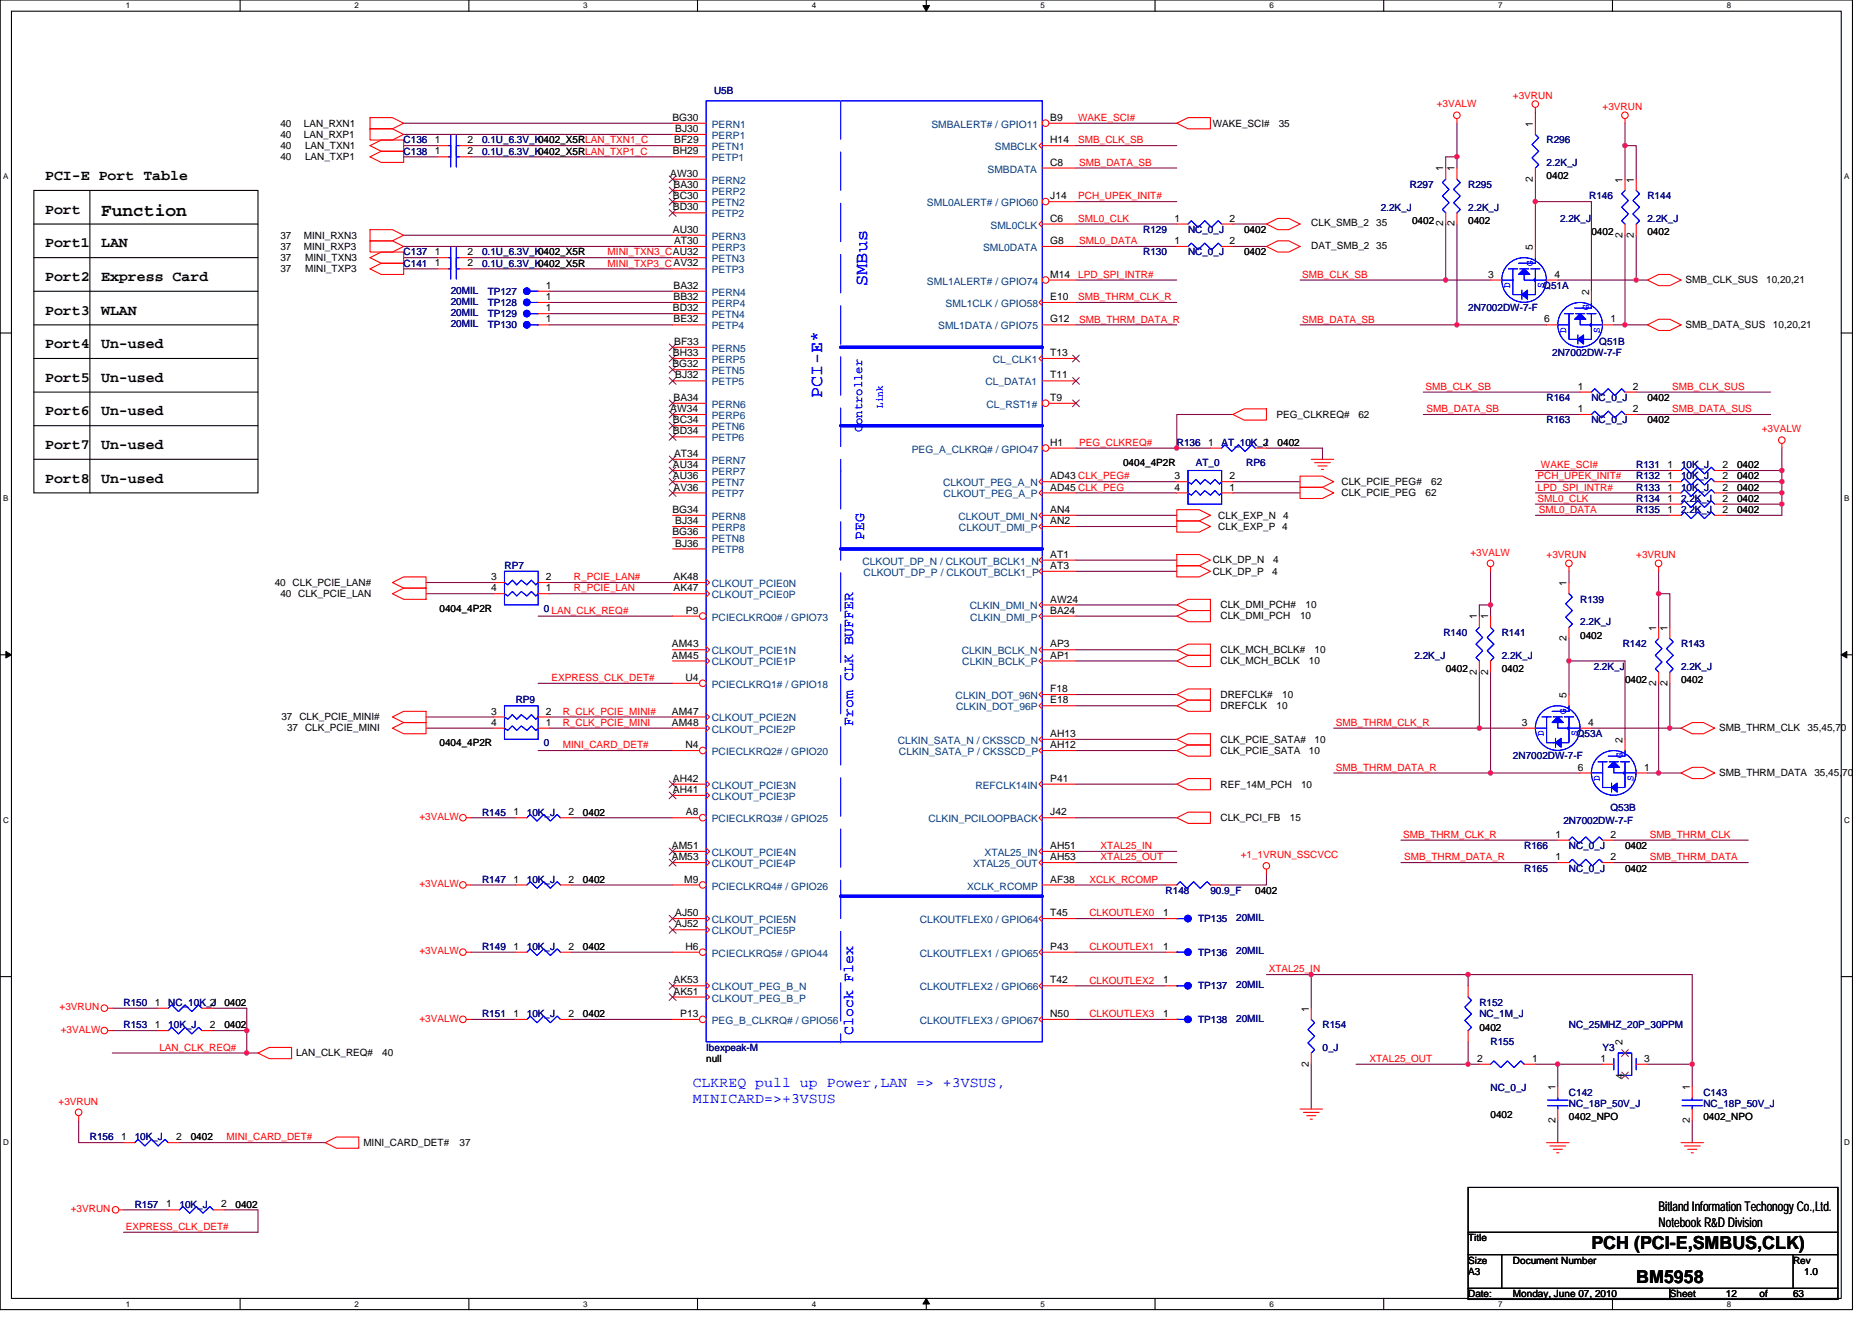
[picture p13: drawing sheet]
<svg xmlns="http://www.w3.org/2000/svg" width="297mm" height="210mm" viewBox="0 0 297 210" stroke-linecap="round" stroke-linejoin="round" font-family="sans-serif">
<defs><g id="words">
<g font-size="2.8">
<text x="16" y="34.4">Function</text>
<text x="252.5" y="198.2">PCH (PCI-E,SMBUS,CLK)</text>
<text x="259.6" y="203.6">BM5958</text>
</g>
<g font-size="2.8" fill="#00f">
<text x="137.6" y="45.3" transform="rotate(-90 137.6 45.3)">SMBus</text>
<text x="130.5" y="63.1" transform="rotate(-90 130.5 63.1)">PCI-E*</text>
</g>
<g font-size="2.3">
<text x="7.2" y="28.6">PCI-E Port Table</text>
<text x="7.2" y="33.9">Port</text>
<text x="7.2" y="39.3">Port1</text>
<text x="16" y="39.3">LAN</text>
<text x="7.2" y="44.6">Port2</text>
<text x="16" y="44.6">Express Card</text>
<text x="7.2" y="49.9">Port3</text>
<text x="16" y="49.9">WLAN</text>
<text x="7.2" y="55.3">Port4</text>
<text x="16" y="55.3">Un-used</text>
<text x="7.2" y="60.6">Port5</text>
<text x="7.2" y="65.9">Port6</text>
<text x="16" y="65.9">Un-used</text>
<text x="16" y="60.6">Un-used</text>
<text x="7.2" y="71.3">Port7</text>
<text x="16" y="71.3">Un-used</text>
<text x="7.2" y="76.6">Port8</text>
<text x="16" y="76.6">Un-used</text>
</g>
<g font-size="2.3" fill="#00f">
<text x="137.1" y="85.7" transform="rotate(-90 137.1 85.7)">PEG</text>
<text x="135.4" y="115.2" transform="rotate(-90 135.4 115.2)">From CLK BUFFER</text>
<text x="135.4" y="164.3" transform="rotate(-90 135.4 164.3)">Clock Flex</text>
<text x="109.9" y="172.5">CLKREQ pull up Power,LAN =&gt; +3VSUS,</text>
<text x="109.9" y="175">MINICARD=&gt;+3VSUS</text>
</g>
<g font-size="2.1">
<text x="263.2" y="192.2">Bitland Information Techonogy Co.,Ltd.</text>
<text x="263.2" y="194.7">Notebook R&amp;D Division</text>
</g>
<text font-size="1.9" fill="#00f" x="136.8" y="68.6" transform="rotate(-90 136.8 68.6)">Controller</text>
<g font-size="1.6" fill="#000080">
<text x="113.3" y="14.9">U5B</text>
<text x="64" y="22.8">C136</text>
<text x="76.5" y="22.8">0.1U_6.3V_K0402_X5RLAN_TXN1_C</text>
<text x="245.4" y="22.8">R296</text>
<text x="64" y="24.5">C138</text>
<text x="76.5" y="24.5">0.1U_6.3V_K0402_X5RLAN_TXP1_C</text>
<text x="223.7" y="29.9">R297</text>
<text x="233" y="29.9">R295</text>
<text x="245.4" y="26.3">2.2K_J</text>
<text x="219.1" y="33.4">2.2K_J</text>
<text x="233" y="33.4">2.2K_J</text>
<text x="247.5" y="35.2">2.2K_J</text>
<text x="252.2" y="31.6">R146</text>
<text x="261.4" y="31.6">R144</text>
<text x="261.4" y="35.2">2.2K_J</text>
<text x="64" y="40.5">C137</text>
<text x="76.5" y="40.5">0.1U_6.3V_K0402_X5R</text>
<text x="181.4" y="37">R129</text>
<text x="181.4" y="40.5">R130</text>
<text x="188.5" y="37">NC_0_J</text>
<text x="188.5" y="40.5">NC_0_J</text>
<text x="64" y="42.3">C141</text>
<text x="71.5" y="46.6">20MIL</text>
<text x="76.5" y="42.3">0.1U_6.3V_K0402_X5R</text>
<text x="77.4" y="46.8">TP127</text>
<text x="244.9" y="45.9">Q51A</text>
<text x="71.5" y="48.4">20MIL</text>
<text x="71.5" y="51.9">20MIL</text>
<text x="71.5" y="50.1">20MIL</text>
<text x="77.4" y="48.5">TP128</text>
<text x="77.4" y="52.1">TP130</text>
<text x="77.4" y="50.3">TP129</text>
<text x="233" y="49.4">2N7002DW-7-F</text>
<text x="246.3" y="56.5">2N7002DW-7-F</text>
<text x="253.8" y="54.8">Q51B</text>
<text x="245.4" y="63.6">R164</text>
<text x="252.5" y="63.6">NC_0_J</text>
<text x="186.7" y="70.8">R136</text>
<text x="193.8" y="70.8">AT_10K_J</text>
<text x="245.4" y="67.2">R163</text>
<text x="252.5" y="67.2">NC_0_J</text>
<text x="189.8" y="74">AT_0</text>
<text x="197.8" y="74">RP6</text>
<text x="259.6" y="74.3">R131</text>
<text x="259.6" y="77.9">R133</text>
<text x="259.6" y="76.1">R132</text>
<text x="266.7" y="74.3">10K_J</text>
<text x="266.7" y="77.9">10K_J</text>
<text x="266.7" y="76.1">10K_J</text>
<text x="259.6" y="81.4">R135</text>
<text x="259.6" y="79.7">R134</text>
<text x="266.7" y="81.4">2.2K_J</text>
<text x="266.7" y="79.7">2.2K_J</text>
<text x="80" y="90.3">RP7</text>
<text x="250.7" y="95.7">R139</text>
<text x="86.3" y="97.1">0 LAN_CLK_REQ#</text>
<text x="229" y="101">R140</text>
<text x="238.3" y="101">R141</text>
<text x="250.7" y="99.2">2.2K_J</text>
<text x="224.4" y="104.5">2.2K_J</text>
<text x="238.3" y="104.5">2.2K_J</text>
<text x="252.9" y="106.3">2.2K_J</text>
<text x="257.5" y="102.8">R142</text>
<text x="266.7" y="102.8">R143</text>
<text x="266.7" y="106.3">2.2K_J</text>
<text x="81.8" y="111.7">RP9</text>
<text x="86.3" y="118.4">0</text>
<text x="250.2" y="117">Q53A</text>
<text x="240.1" y="120.5">2N7002DW-7-F</text>
<text x="76.5" y="129.4">R145</text>
<text x="83.6" y="129.4">10K_J</text>
<text x="248.1" y="130.9">2N7002DW-7-F</text>
<text x="255.5" y="128.7">Q53B</text>
<text x="241.8" y="134.8">R166</text>
<text x="249" y="134.8">NC_0_J</text>
<text x="76.5" y="140.1">R147</text>
<text x="83.6" y="140.1">10K_J</text>
<text x="185" y="141.9">R148</text>
<text x="192.1" y="141.9">90.9_F</text>
<text x="241.8" y="138.3">R165</text>
<text x="249" y="138.3">NC_0_J</text>
<text x="190.1" y="146.3">TP135</text>
<text x="196.1" y="146.2">20MIL</text>
<text x="76.5" y="150.8">R149</text>
<text x="83.6" y="150.8">10K_J</text>
<text x="190.1" y="151.7">TP136</text>
<text x="196.1" y="151.5">20MIL</text>
<text x="19.6" y="159.7">R150</text>
<text x="26.7" y="159.7">NC_10K_J</text>
<text x="76.5" y="161.4">R151</text>
<text x="83.6" y="161.4">10K_J</text>
<text x="190.1" y="157">TP137</text>
<text x="196.1" y="156.8">20MIL</text>
<text x="234.7" y="159.7">R152</text>
<text x="234.7" y="161.4">NC_1M_J</text>
<text x="19.6" y="163.2">R153</text>
<text x="26.7" y="163.2">10K_J</text>
<text x="112.1" y="166.8">Ibexpeak-M</text>
<text x="190.1" y="162.3">TP138</text>
<text x="196.1" y="162.2">20MIL</text>
<text x="209.8" y="163.2">R154</text>
<text x="209.8" y="166.8">0_J</text>
<text x="236.5" y="165.9">R155</text>
<text x="249" y="163.2">NC_25MHZ_20P_30PPM</text>
<text x="254.3" y="166.8">Y3</text>
<text x="236.5" y="173.2">NC_0_J</text>
<text x="249" y="173.9">C142</text>
<text x="270.3" y="173.9">C143</text>
<text x="249" y="175.7">NC_18P_50V_J</text>
<text x="270.3" y="175.7">NC_18P_50V_J</text>
<text x="14.3" y="181">R156</text>
<text x="21.4" y="181">10K_J</text>
<text x="21.4" y="191.7">R157</text>
<text x="28.5" y="191.7">10K_J</text>
</g>
<g font-size="1.6" fill="#f00">
<text x="228" y="17.1">+3VALW</text>
<text x="240.1" y="15.6">+3VRUN</text>
<text x="254.3" y="17.4">+3VRUN</text>
<text x="171.1" y="19.2">WAKE_SCI#</text>
<text x="171.1" y="22.8">SMB_CLK_SB</text>
<text x="171.3" y="26.3">SMB_DATA_SB</text>
<text x="171.1" y="35.2">SML0_CLK</text>
<text x="171.1" y="31.6">PCH_UPEK_INIT#</text>
<text x="96.4" y="40.5">MINI_TXN3_CAU32</text>
<text x="171.3" y="38.8">SML0_DATA</text>
<text x="96.4" y="42.3">MINI_TXP3_CAV32</text>
<text x="171.1" y="44.1">LPD_SPI_INTR#</text>
<text x="171.1" y="47.6">SMB_THRM_CLK_R</text>
<text x="206.6" y="44.1">SMB_CLK_SB</text>
<text x="171.3" y="51.2">SMB_THRM_DATA_R</text>
<text x="206.6" y="51.2">SMB_DATA_SB</text>
<text x="226.2" y="61.9">SMB_CLK_SB</text>
<text x="226.4" y="65.4">SMB_DATA_SB</text>
<text x="265.3" y="61.9">SMB_CLK_SUS</text>
<text x="265.3" y="65.4">SMB_DATA_SUS</text>
<text x="171.3" y="70.8">PEG_CLKREQ#</text>
<text x="279.5" y="68.6">+3VALW</text>
<text x="244" y="77.9">LPD_SPI_INTR#</text>
<text x="244" y="76.1">PCH_UPEK_INIT#</text>
<text x="244.5" y="74.3">WAKE_SCI#</text>
<text x="244" y="79.7">SML0_CLK</text>
<text x="244.2" y="81.4">SML0_DATA</text>
<text x="233.3" y="88.2">+3VALW</text>
<text x="245.4" y="88.5">+3VRUN</text>
<text x="259.6" y="88.5">+3VRUN</text>
<text x="91.1" y="93.9">R_PCIE_LAN</text>
<text x="91.1" y="92.1">R_PCIE_LAN#</text>
<text x="87.5" y="108.1">EXPRESS_CLK_DET#</text>
<text x="89.3" y="113.4">R_CLK_PCIE_MINI#</text>
<text x="89.3" y="118.8">MINI_CARD_DET#</text>
<text x="89.3" y="115.2">R_CLK_PCIE_MINI</text>
<text x="212" y="115.2">SMB_THRM_CLK_R</text>
<text x="212" y="122.3">SMB_THRM_DATA_R</text>
<text x="66.5" y="130.2">+3VALW</text>
<text x="174.6" y="134.8">XTAL25_IN</text>
<text x="174.6" y="136.5">XTAL25_OUT</text>
<text x="196.9" y="136.2">+1_1VRUN_SSCVCC</text>
<text x="222.6" y="133">SMB_THRM_CLK_R</text>
<text x="222.8" y="136.5">SMB_THRM_DATA_R</text>
<text x="261.8" y="133">SMB_THRM_CLK</text>
<text x="261.8" y="136.5">SMB_THRM_DATA</text>
<text x="66.5" y="140.8">+3VALW</text>
<text x="172.9" y="140.1">XCLK_RCOMP</text>
<text x="172.9" y="145.4">CLKOUTLEX0</text>
<text x="66.5" y="151.5">+3VALW</text>
<text x="172.9" y="150.8">CLKOUTLEX1</text>
<text x="201.3" y="154.3">XTAL25_IN</text>
<text x="9.5" y="160.4">+3VRUN</text>
<text x="172.9" y="161.4">CLKOUTLEX3</text>
<text x="172.9" y="156.1">CLKOUTLEX2</text>
<text x="9.6" y="163.9">+3VALW</text>
<text x="25.3" y="166.8">LAN_CLK_REQ#</text>
<text x="66.5" y="162.2">+3VALW</text>
<text x="217.3" y="168.6">XTAL25_OUT</text>
<text x="9.3" y="175.3">+3VRUN</text>
<text x="36" y="181">MINI_CARD_DET#</text>
<text x="11.2" y="192.4">+3VRUN</text>
<text x="20" y="195.2">EXPRESS_CLK_DET#</text>
</g>
<g font-size="1.6">
<text x="44.5" y="23.6">40</text>
<text x="44.5" y="20.1">40</text>
<text x="44.5" y="21.9">40</text>
<text x="48.2" y="20.1">LAN_RXN1</text>
<text x="48.2" y="21.9">LAN_RXP1</text>
<text x="48.4" y="23.6">LAN_TXN1</text>
<text x="69" y="22.7">1</text>
<text x="74.2" y="22.7">2</text>
<text x="106.7" y="19.2">BG30</text>
<text x="107" y="22.7">BF29</text>
<text x="107.1" y="21">BJ30</text>
<text x="166.6" y="22.7">H14</text>
<text x="166.6" y="19.2">B9</text>
<text x="192.4" y="20.1">WAKE_SCI#</text>
<text x="202.9" y="20.1">35</text>
<text x="243.2" y="20.1" transform="rotate(-90 243.2 20.1)">1</text>
<text x="44.5" y="25.4">40</text>
<text x="48.4" y="25.4">LAN_TXP1</text>
<text x="69" y="24.5">1</text>
<text x="74.2" y="24.5">2</text>
<text x="106.4" y="28.1">AW30</text>
<text x="106.8" y="24.5">BH29</text>
<text x="106.9" y="29.8">BA30</text>
<text x="166.6" y="26.3">C8</text>
<text x="229" y="27.2" transform="rotate(-90 229 27.2)">1</text>
<text x="230.8" y="27.2" transform="rotate(-90 230.8 27.2)">1</text>
<text x="243.2" y="28.8" transform="rotate(-90 243.2 28.8)">2</text>
<text x="245.4" y="28.4">0402</text>
<text x="257.5" y="29" transform="rotate(-90 257.5 29)">1</text>
<text x="259.2" y="29" transform="rotate(-90 259.2 29)">1</text>
<text x="106.8" y="31.6">BC30</text>
<text x="106.8" y="33.4">BD30</text>
<text x="166.6" y="31.6">J14</text>
<text x="166.6" y="35.2">C6</text>
<text x="186.4" y="35.2">1</text>
<text x="195.1" y="35.2">2</text>
<text x="208.1" y="35.9">CLK_SMB_2</text>
<text x="218.4" y="35.9">35</text>
<text x="224.1" y="35.6">0402</text>
<text x="229" y="35.9" transform="rotate(-90 229 35.9)">2</text>
<text x="230.8" y="35.9" transform="rotate(-90 230.8 35.9)">2</text>
<text x="233" y="35.6">0402</text>
<text x="44.5" y="41.4">37</text>
<text x="44.5" y="37.9">37</text>
<text x="44.5" y="39.6">37</text>
<text x="48.2" y="37.9">MINI_RXN3</text>
<text x="48.2" y="39.6">MINI_RXP3</text>
<text x="48.4" y="41.4">MINI_TXN3</text>
<text x="69" y="40.5">1</text>
<text x="74.2" y="40.5">2</text>
<text x="106.8" y="37">AU30</text>
<text x="107" y="38.7">AT30</text>
<text x="166.6" y="38.7">G8</text>
<text x="186.4" y="38.7">1</text>
<text x="195.1" y="38.7">2</text>
<text x="197.4" y="37">0402</text>
<text x="197.4" y="40.5">0402</text>
<text x="208.1" y="39.5">DAT_SMB_2 35</text>
<text x="243.2" y="39.6" transform="rotate(-90 243.2 39.6)">5</text>
<text x="252.5" y="37.3">0402</text>
<text x="257.5" y="37.7" transform="rotate(-90 257.5 37.7)">2</text>
<text x="259.2" y="37.7" transform="rotate(-90 259.2 37.7)">2</text>
<text x="261.4" y="37.3">0402</text>
<text x="44.5" y="43.2">37</text>
<text x="48.4" y="43.2">MINI_TXP3</text>
<text x="69" y="42.3">1</text>
<text x="74.2" y="42.3">2</text>
<text x="86.6" y="47.6">1</text>
<text x="86.6" y="45.8">1</text>
<text x="106.9" y="45.8">BA32</text>
<text x="106.9" y="47.6">BB32</text>
<text x="166.6" y="44.1">M14</text>
<text x="166.6" y="47.6">E10</text>
<text x="236.2" y="44.1">3</text>
<text x="246.7" y="44.1">4</text>
<text x="252.1" y="46.8" transform="rotate(-90 252.1 46.8)">2</text>
<text x="267.5" y="45">SMB_CLK_SUS</text>
<text x="280.2" y="45">10,20,21</text>
<text x="86.6" y="51.2">1</text>
<text x="86.6" y="49.4">1</text>
<text x="106.8" y="49.4">BD32</text>
<text x="106.9" y="51.2">BE32</text>
<text x="166.6" y="51.2">G12</text>
<text x="245" y="51.2">6</text>
<text x="255.5" y="51.2">1</text>
<text x="267.5" y="52.1">SMB_DATA_SUS</text>
<text x="281.3" y="52.1">10,20,21</text>
<text x="106.7" y="58.3">BG32</text>
<text x="106.8" y="56.5">BH33</text>
<text x="107" y="54.7">BF33</text>
<text x="166.6" y="56.5">T13</text>
<text x="106.4" y="65.4">AW34</text>
<text x="106.9" y="63.6">BA34</text>
<text x="107.1" y="60.1">BJ32</text>
<text x="166.6" y="60.1">T11</text>
<text x="166.6" y="63.6">T9</text>
<text x="250.4" y="65.4">1</text>
<text x="250.4" y="61.8">1</text>
<text x="259.1" y="65.4">2</text>
<text x="259.1" y="61.8">2</text>
<text x="261.4" y="63.6">0402</text>
<text x="106.8" y="67.2">BC34</text>
<text x="106.8" y="69">BD34</text>
<text x="166.6" y="70.7">H1</text>
<text x="191.7" y="70.7">1</text>
<text x="200.4" y="70.7">2</text>
<text x="202.6" y="66.3">PEG_CLKREQ#</text>
<text x="202.7" y="70.8">0402</text>
<text x="215.5" y="66.3">62</text>
<text x="261.4" y="67.2">0402</text>
<text x="106.8" y="74.3">AU34</text>
<text x="106.8" y="76.1">AU36</text>
<text x="106.9" y="77.9">AV36</text>
<text x="107" y="72.5">AT34</text>
<text x="166.6" y="77.9">AD45 CLK_PEG</text>
<text x="166.6" y="76.1">AD43 CLK_PEG#</text>
<text x="178.2" y="74">0404_4P2R</text>
<text x="186.4" y="76.1">3</text>
<text x="186.4" y="77.9">4</text>
<text x="195.1" y="77.9">1</text>
<text x="195.1" y="76.1">2</text>
<text x="212.9" y="77">CLK_PCIE_PEG#</text>
<text x="227.1" y="77">62</text>
<text x="264.6" y="74.3">1</text>
<text x="264.6" y="77.9">1</text>
<text x="264.6" y="76.1">1</text>
<text x="273.3" y="74.3">2</text>
<text x="273.3" y="77.9">2</text>
<text x="273.3" y="76.1">2</text>
<text x="275.6" y="74.3">0402</text>
<text x="275.6" y="77.9">0402</text>
<text x="275.6" y="76.1">0402</text>
<text x="106.7" y="81.4">BG34</text>
<text x="107.1" y="83.2">BJ34</text>
<text x="166.6" y="81.4">AN4</text>
<text x="166.6" y="83.2">AN2</text>
<text x="193.3" y="82.3">CLK_EXP_N</text>
<text x="203.6" y="82.3">4</text>
<text x="212.9" y="78.8">CLK_PCIE_PEG</text>
<text x="226.2" y="78.8">62</text>
<text x="264.6" y="81.4">1</text>
<text x="264.6" y="79.6">1</text>
<text x="273.3" y="81.4">2</text>
<text x="273.3" y="79.6">2</text>
<text x="275.6" y="81.4">0402</text>
<text x="275.6" y="79.7">0402</text>
<text x="106.7" y="85">BG36</text>
<text x="107.1" y="86.7">BJ36</text>
<text x="166.6" y="88.5">AT1</text>
<text x="192.4" y="89.4">CLK_DP_N</text>
<text x="193.3" y="84.1">CLK_EXP_P 4</text>
<text x="202" y="89.4">4</text>
<text x="43.6" y="93">40 CLK_PCIE_LAN#</text>
<text x="44.5" y="94.8">40 CLK_PCIE_LAN</text>
<text x="77.9" y="92.1">3</text>
<text x="77.9" y="93.9">4</text>
<text x="86.6" y="93.9">1</text>
<text x="86.6" y="92.1">2</text>
<text x="106.9" y="92.1">AK48</text>
<text x="106.9" y="93.9">AK47</text>
<text x="166.6" y="95.6">AW24</text>
<text x="166.6" y="90.3">AT3</text>
<text x="192.4" y="91.2">CLK_DP_P</text>
<text x="201.8" y="91.2">4</text>
<text x="248.6" y="93" transform="rotate(-90 248.6 93)">1</text>
<text x="69.7" y="97.1">0404_4P2R</text>
<text x="108.8" y="97.4">P9</text>
<text x="166.6" y="97.4">BA24</text>
<text x="193.7" y="98.3">CLK_DMI_PCH</text>
<text x="193.7" y="96.5">CLK_DMI_PCH#</text>
<text x="206.3" y="98.3">10</text>
<text x="207.2" y="96.5">10</text>
<text x="234.4" y="98.3" transform="rotate(-90 234.4 98.3)">1</text>
<text x="236.1" y="98.3" transform="rotate(-90 236.1 98.3)">1</text>
<text x="248.6" y="101.7" transform="rotate(-90 248.6 101.7)">2</text>
<text x="250.7" y="101.3">0402</text>
<text x="262.8" y="100.1" transform="rotate(-90 262.8 100.1)">1</text>
<text x="264.6" y="100.1" transform="rotate(-90 264.6 100.1)">1</text>
<text x="106.6" y="102.7">AM43</text>
<text x="106.6" y="104.5">AM45</text>
<text x="166.6" y="102.7">AP3</text>
<text x="166.6" y="104.5">AP1</text>
<text x="193.7" y="105.4">CLK_MCH_BCLK</text>
<text x="193.7" y="103.7">CLK_MCH_BCLK#</text>
<text x="207.7" y="105.4">10</text>
<text x="208.6" y="103.7">10</text>
<text x="229.4" y="106.7">0402</text>
<text x="234.4" y="107.1" transform="rotate(-90 234.4 107.1)">2</text>
<text x="236.1" y="107.1" transform="rotate(-90 236.1 107.1)">2</text>
<text x="238.3" y="106.7">0402</text>
<text x="77.9" y="113.4">3</text>
<text x="86.6" y="113.4">2</text>
<text x="106.6" y="113.4">AM47</text>
<text x="108.8" y="108.1">U4</text>
<text x="166.6" y="109.9">F18</text>
<text x="166.6" y="111.6">E18</text>
<text x="193.7" y="112.5">DREFCLK</text>
<text x="193.7" y="110.8">DREFCLK#</text>
<text x="202.6" y="112.5">10</text>
<text x="203.4" y="110.8">10</text>
<text x="248.6" y="110.8" transform="rotate(-90 248.6 110.8)">5</text>
<text x="257.8" y="108.5">0402</text>
<text x="262.8" y="108.8" transform="rotate(-90 262.8 108.8)">2</text>
<text x="264.6" y="108.8" transform="rotate(-90 264.6 108.8)">2</text>
<text x="266.7" y="108.5">0402</text>
<text x="44.7" y="114.3">37 CLK_PCIE_MINI#</text>
<text x="45.5" y="116.1">37 CLK_PCIE_MINI</text>
<text x="69.7" y="118.4">0404_4P2R</text>
<text x="77.9" y="115.2">4</text>
<text x="86.6" y="115.2">1</text>
<text x="106.6" y="115.2">AM48</text>
<text x="108.8" y="118.7">N4</text>
<text x="166.6" y="117">AH13</text>
<text x="166.6" y="118.7">AH12</text>
<text x="193.7" y="119.7">CLK_PCIE_SATA</text>
<text x="193.7" y="117.9">CLK_PCIE_SATA#</text>
<text x="207.7" y="119.7">10</text>
<text x="208.6" y="117.9">10</text>
<text x="241.5" y="115.2">3</text>
<text x="252" y="115.2">4</text>
<text x="257.5" y="117.9" transform="rotate(-90 257.5 117.9)">2</text>
<text x="272.8" y="116.1">SMB_THRM_CLK</text>
<text x="286.8" y="116.1">35,45,70</text>
<text x="106.8" y="124.1">AH42</text>
<text x="106.8" y="125.9">AH41</text>
<text x="166.6" y="124.1">P41</text>
<text x="193.7" y="125">REF_14M_PCH</text>
<text x="206.5" y="125">10</text>
<text x="250.4" y="122.3">6</text>
<text x="260.9" y="122.3">1</text>
<text x="272.8" y="123.2">SMB_THRM_DATA</text>
<text x="287.9" y="123.2">35,45,70</text>
<text x="81.5" y="129.4">1</text>
<text x="90.2" y="129.4">2</text>
<text x="92.5" y="129.4">0402</text>
<text x="108.8" y="129.4">A8</text>
<text x="166.6" y="129.4">J42</text>
<text x="193.7" y="130.3">CLK_PCI_FB</text>
<text x="204.7" y="130.3">15</text>
<text x="106.6" y="134.7">AM51</text>
<text x="106.6" y="136.5">AM53</text>
<text x="166.6" y="134.7">AH51</text>
<text x="166.6" y="136.5">AH53</text>
<text x="246.8" y="136.5">1</text>
<text x="246.8" y="133">1</text>
<text x="255.5" y="136.5">2</text>
<text x="255.5" y="133">2</text>
<text x="257.8" y="134.8">0402</text>
<text x="81.5" y="140.1">1</text>
<text x="90.2" y="140.1">2</text>
<text x="92.5" y="140.1">0402</text>
<text x="108.6" y="140.1">M9</text>
<text x="166.6" y="140.1">AF38</text>
<text x="199.2" y="141.9">0402</text>
<text x="257.8" y="138.3">0402</text>
<text x="107.1" y="145.4">AJ50</text>
<text x="107.1" y="147.2">AJ52</text>
<text x="166.6" y="145.4">T45</text>
<text x="184.6" y="145.4">1</text>
<text x="81.5" y="150.7">1</text>
<text x="90.2" y="150.7">2</text>
<text x="92.5" y="150.8">0402</text>
<text x="108.8" y="150.7">H6</text>
<text x="166.6" y="150.7">P43</text>
<text x="184.6" y="150.7">1</text>
<text x="24.6" y="159.6">1</text>
<text x="33.3" y="159.6">2</text>
<text x="35.6" y="159.7">0402</text>
<text x="81.5" y="161.4">1</text>
<text x="90.2" y="161.4">2</text>
<text x="92.5" y="161.4">0402</text>
<text x="106.9" y="157.9">AK51</text>
<text x="106.9" y="156.1">AK53</text>
<text x="107.9" y="161.4">P13</text>
<text x="166.6" y="156.1">T42</text>
<text x="166.6" y="161.4">N50</text>
<text x="184.6" y="161.4">1</text>
<text x="184.6" y="156.1">1</text>
<text x="207.7" y="160.5" transform="rotate(-90 207.7 160.5)">1</text>
<text x="24.6" y="163.2">1</text>
<text x="33.3" y="163.2">2</text>
<text x="35.6" y="163.2">0402</text>
<text x="47" y="167.7">LAN_CLK_REQ#</text>
<text x="60.7" y="167.7">40</text>
<text x="234.7" y="163.6">0402</text>
<text x="257.5" y="165.9" transform="rotate(-90 257.5 165.9)">2</text>
<text x="112.1" y="168.6">null</text>
<text x="207.7" y="169.3" transform="rotate(-90 207.7 169.3)">2</text>
<text x="234.4" y="168.5">2</text>
<text x="243.1" y="168.5">1</text>
<text x="246.8" y="173" transform="rotate(-90 246.8 173)">1</text>
<text x="253.9" y="168.5">1</text>
<text x="257.6" y="171.2" transform="rotate(-90 257.6 171.2)">4</text>
<text x="260.9" y="168.5">3</text>
<text x="268.1" y="173" transform="rotate(-90 268.1 173)">1</text>
<text x="236.5" y="177.4">0402</text>
<text x="246.8" y="178.2" transform="rotate(-90 246.8 178.2)">2</text>
<text x="249" y="177.8">0402_NPO</text>
<text x="268.1" y="178.2" transform="rotate(-90 268.1 178.2)">2</text>
<text x="270.3" y="177.8">0402_NPO</text>
<text x="19.2" y="181">1</text>
<text x="28" y="181">2</text>
<text x="30.3" y="181">0402</text>
<text x="57.7" y="181.9">MINI_CARD_DET#</text>
<text x="72.9" y="181.9">37</text>
<text x="26.3" y="191.6">1</text>
<text x="35.1" y="191.6">2</text>
<text x="37.4" y="191.7">0402</text>
<text x="233" y="197">Title</text>
<text x="233" y="202.3">A3</text>
<text x="233" y="200.6">Size</text>
<text x="240.1" y="200.6">Document Number</text>
<text x="284.5" y="200.6">Rev</text>
<text x="286.3" y="202.3">1.0</text>
<text x="233" y="205.9">Date:</text>
<text x="240.1" y="205.9">Monday, June 07, 2010</text>
<text x="265" y="205.9">Sheet</text>
<text x="273.9" y="205.9">12</text>
<text x="279.2" y="205.9">of</text>
<text x="284.5" y="205.9">63</text>
</g>
<g font-size="1.6" fill="#004080">
<text x="112.9" y="20.3">PERN1</text>
<text x="112.9" y="22.1">PERP1</text>
<text x="112.9" y="23.8">PETN1</text>
<text x="147.8" y="20.3">SMBALERT# / GPIO11</text>
<text x="157.9" y="23.8">SMBCLK</text>
<text x="112.9" y="29.2">PERN2</text>
<text x="112.9" y="25.6">PETP1</text>
<text x="156.7" y="27.4">SMBDATA</text>
<text x="112.9" y="30.9">PERP2</text>
<text x="112.9" y="32.7">PETN2</text>
<text x="112.9" y="34.5">PETP2</text>
<text x="147.1" y="32.7">SML0ALERT# / GPIO60</text>
<text x="112.9" y="38.1">PERN3</text>
<text x="112.9" y="39.8">PERP3</text>
<text x="112.9" y="41.6">PETN3</text>
<text x="156" y="39.8">SML0DATA</text>
<text x="157.2" y="36.3">SML0CLK</text>
<text x="112.9" y="46.9">PERN4</text>
<text x="112.9" y="43.4">PETP3</text>
<text x="147.1" y="45.2">SML1ALERT# / GPIO74</text>
<text x="112.9" y="48.7">PERP4</text>
<text x="112.9" y="50.5">PETN4</text>
<text x="112.9" y="52.3">PETP4</text>
<text x="148.9" y="52.3">SML1DATA / GPIO75</text>
<text x="150" y="48.7">SML1CLK / GPIO58</text>
<text x="112.9" y="55.8">PERN5</text>
<text x="112.9" y="57.6">PERP5</text>
<text x="112.9" y="59.4">PETN5</text>
<text x="157.5" y="57.6">CL_CLK1</text>
<text x="112.9" y="64.7">PERN6</text>
<text x="112.9" y="61.2">PETP5</text>
<text x="156.4" y="61.2">CL_DATA1</text>
<text x="156.5" y="64.7">CL_RST1#</text>
<text x="112.9" y="66.5">PERP6</text>
<text x="112.9" y="68.3">PETN6</text>
<text x="112.9" y="70.1">PETP6</text>
<text x="144.7" y="71.8">PEG_A_CLKRQ# / GPIO47</text>
<text x="112.9" y="73.6">PERN7</text>
<text x="112.9" y="75.4">PERP7</text>
<text x="112.9" y="77.2">PETN7</text>
<text x="149.6" y="77.2">CLKOUT_PEG_A_N</text>
<text x="112.9" y="82.5">PERN8</text>
<text x="112.9" y="79">PETP7</text>
<text x="149.7" y="79">CLKOUT_PEG_A_P</text>
<text x="152.1" y="82.5">CLKOUT_DMI_N</text>
<text x="112.9" y="84.3">PERP8</text>
<text x="112.9" y="86.1">PETN8</text>
<text x="112.9" y="87.8">PETP8</text>
<text x="136.9" y="89.6">CLKOUT_DP_N / CLKOUT_BCLK1_N</text>
<text x="152.2" y="84.3">CLKOUT_DMI_P</text>
<text x="112.9" y="93.2">CLKOUT_PCIE0N</text>
<text x="112.9" y="95">CLKOUT_PCIE0P</text>
<text x="137" y="91.4">CLKOUT_DP_P / CLKOUT_BCLK1_P</text>
<text x="112.9" y="98.5">PCIECLKRQ0# / GPIO73</text>
<text x="153.9" y="96.7">CLKIN_DMI_N</text>
<text x="154" y="98.5">CLKIN_DMI_P</text>
<text x="112.9" y="103.8">CLKOUT_PCIE1N</text>
<text x="112.9" y="105.6">CLKOUT_PCIE1P</text>
<text x="152.6" y="103.8">CLKIN_BCLK_N</text>
<text x="152.7" y="105.6">CLKIN_BCLK_P</text>
<text x="112.9" y="109.2">PCIECLKRQ1# / GPIO18</text>
<text x="151.6" y="111">CLKIN_DOT_96N</text>
<text x="151.7" y="112.7">CLKIN_DOT_96P</text>
<text x="112.9" y="114.5">CLKOUT_PCIE2N</text>
<text x="112.9" y="116.3">CLKOUT_PCIE2P</text>
<text x="112.9" y="119.8">PCIECLKRQ2# / GPIO20</text>
<text x="142.5" y="118.1">CLKIN_SATA_N / CKSSCD_N</text>
<text x="142.6" y="119.8">CLKIN_SATA_P / CKSSCD_P</text>
<text x="112.9" y="125.2">CLKOUT_PCIE3N</text>
<text x="154.8" y="125.2">REFCLK14IN</text>
<text x="112.9" y="127">CLKOUT_PCIE3P</text>
<text x="112.9" y="130.5">PCIECLKRQ3# / GPIO25</text>
<text x="147.3" y="130.5">CLKIN_PCILOOPBACK</text>
<text x="112.9" y="135.8">CLKOUT_PCIE4N</text>
<text x="112.9" y="137.6">CLKOUT_PCIE4P</text>
<text x="154.4" y="137.6">XTAL25_OUT</text>
<text x="156.2" y="135.8">XTAL25_IN</text>
<text x="112.9" y="141.2">PCIECLKRQ4# / GPIO26</text>
<text x="153.5" y="141.2">XCLK_RCOMP</text>
<text x="112.9" y="146.5">CLKOUT_PCIE5N</text>
<text x="112.9" y="148.3">CLKOUT_PCIE5P</text>
<text x="146" y="146.5">CLKOUTFLEX0 / GPIO64</text>
<text x="112.9" y="151.8">PCIECLKRQ5# / GPIO44</text>
<text x="146" y="151.8">CLKOUTFLEX1 / GPIO65</text>
<text x="112.9" y="159">CLKOUT_PEG_B_P</text>
<text x="112.9" y="157.2">CLKOUT_PEG_B_N</text>
<text x="146" y="157.2">CLKOUTFLEX2 / GPIO66</text>
<text x="112.9" y="162.5">PEG_B_CLKRQ# / GPIO56</text>
<text x="146" y="162.5">CLKOUTFLEX3 / GPIO67</text>
</g>
<g font-size="1.6" fill="#00f">
<text x="239.6" y="45.7" transform="rotate(-90 239.6 45.7)">D</text>
<text x="243.2" y="42.1" transform="rotate(-90 243.2 42.1)">G</text>
<text x="245" y="45.7" transform="rotate(-90 245 45.7)">S</text>
<text x="248.5" y="52.8" transform="rotate(-90 248.5 52.8)">D</text>
<text x="252.1" y="49.3" transform="rotate(-90 252.1 49.3)">G</text>
<text x="253.9" y="52.8" transform="rotate(-90 253.9 52.8)">S</text>
<text x="140.1" y="64.7" transform="rotate(-90 140.1 64.7)">Link</text>
<text x="248.5" y="113.3" transform="rotate(-90 248.5 113.3)">G</text>
<text x="245" y="116.8" transform="rotate(-90 245 116.8)">D</text>
<text x="250.3" y="116.8" transform="rotate(-90 250.3 116.8)">S</text>
<text x="253.9" y="123.9" transform="rotate(-90 253.9 123.9)">D</text>
<text x="257.4" y="120.4" transform="rotate(-90 257.4 120.4)">G</text>
<text x="259.2" y="123.9" transform="rotate(-90 259.2 123.9)">S</text>
</g>
<g font-size="1.3">
<text x="20" y="1.3">1</text>
<text x="56.2" y="1.3">2</text>
<text x="92.5" y="1.3">3</text>
<text x="128.8" y="1.3">4</text>
<text x="165.1" y="1.3">5</text>
<text x="201.4" y="1.3">6</text>
<text x="237.7" y="1.3">7</text>
<text x="274" y="1.3">8</text>
<text x=".5" y="28.4">A</text>
<text x="292.6" y="28.4">A</text>
<text x=".5" y="79.5">B</text>
<text x="292.6" y="79.5">B</text>
<text x=".5" y="130.6">C</text>
<text x="292.6" y="130.6">C</text>
<text x=".5" y="181.7">D</text>
<text x="292.6" y="181.7">D</text>
<text x="20" y="207.4">1</text>
<text x="56.2" y="207.4">2</text>
<text x="92.5" y="207.4">3</text>
<text x="128.8" y="207.4">4</text>
<text x="165.1" y="207.4">5</text>
<text x="201.4" y="207.4">6</text>
<text x="237.7" y="207.4">7</text>
<text x="274" y="207.4">8</text>
</g>
</g></defs>
<path d="M0 0h293.9v207.9h-293.9zM1.8 1.8h290.4v204.3h-290.4z" fill="none" stroke="#000" stroke-width=".17"/>
<g fill="#fff">
<path d="M20 .2h.7v1.4h-.7z"/>
<path d="M20 206.3h.7v1.4h-.7z"/>
</g>
<path d="M38.1 0v1.8M38.1 206.1v1.8" fill="none" stroke="#000" stroke-width=".17"/>
<g fill="#fff">
<path d="M56.2 .2h.7v1.4h-.7z"/>
<path d="M56.2 206.3h.7v1.4h-.7z"/>
</g>
<path d="M74.4 0v1.8M74.4 206.1v1.8" fill="none" stroke="#000" stroke-width=".17"/>
<g fill="#fff">
<path d="M92.5 .2h.7v1.4h-.7z"/>
<path d="M92.5 206.3h.7v1.4h-.7z"/>
</g>
<path d="M110.7 0v1.8M110.7 206.1v1.8" fill="none" stroke="#000" stroke-width=".17"/>
<g fill="#fff">
<path d="M128.8 .2h.7v1.4h-.7z"/>
<path d="M128.8 206.3h.7v1.4h-.7z"/>
</g>
<path d="M147 0v1.8M147 206.1v1.8" fill="none" stroke="#000" stroke-width=".17"/>
<path d="M146.4 .9h1.1l-.5 .9zM147 206.1l.5 .9h-1.1z" fill="#000" stroke="#000" stroke-width=".16"/>
<g fill="#fff">
<path d="M165.1 .2h.7v1.4h-.7z"/>
<path d="M165.1 206.3h.7v1.4h-.7z"/>
</g>
<path d="M183.3 0v1.8M183.3 206.1v1.8" fill="none" stroke="#000" stroke-width=".17"/>
<g fill="#fff">
<path d="M201.4 .2h.7v1.4h-.7z"/>
<path d="M201.4 206.3h.7v1.4h-.7z"/>
</g>
<path d="M219.6 0v1.8M219.6 206.1v1.8" fill="none" stroke="#000" stroke-width=".17"/>
<g fill="#fff">
<path d="M237.7 .2h.7v1.4h-.7z"/>
<path d="M237.7 206.3h.7v1.4h-.7z"/>
</g>
<path d="M255.9 0v1.8M255.9 206.1v1.8" fill="none" stroke="#000" stroke-width=".17"/>
<g fill="#fff">
<path d="M274 .2h.7v1.4h-.7z"/>
<path d="M274 206.3h.7v1.4h-.7z"/>
<path d="M.5 27.3h.8v1.4h-.8z"/>
<path d="M292.6 27.3h.9v1.4h-.9z"/>
<path d="M.5 78.4h.8v1.4h-.8z"/>
<path d="M292.6 78.4h.9v1.4h-.9z"/>
</g>
<path d="M0 52.9h1.8M292.2 52.9h1.7" fill="none" stroke="#000" stroke-width=".17"/>
<g fill="#fff">
<path d="M.5 129.5h.9v1.4h-.9z"/>
<path d="M292.6 129.5h.9v1.4h-.9z"/>
</g>
<path d="M0 103.9h1.8M292.2 103.9h1.7" fill="none" stroke="#000" stroke-width=".17"/>
<path d="M.9 103.4l.9 .5-.9 .5zM292.2 103.9l.8-.5v1z" fill="#000" stroke="#000" stroke-width=".16"/>
<g fill="#fff">
<path d="M.5 180.5h.9v1.4h-.9z"/>
<path d="M292.6 180.5h.9v1.4h-.9z"/>
</g>
<g fill="none" stroke="#000" stroke-width=".17">
<path d="M5.4 30.2h35.5v48h-35.5zM5.4 35.6h35.5M14.3 30.2v48M5.4 40.9h35.5M5.4 46.2h35.5M5.4 51.6h35.5M5.4 56.9h35.5M5.4 62.2h35.5M5.4 67.6h35.5M5.4 72.9h35.5M0 155h1.8M292.2 155h1.7"/>
<path d="M233 188.5h58.6v17.7h-58.6zM233 195.6h58.6M233 199.1h58.6M238.3 199.1v5.4M284.5 199.1v5.4M233 204.5h58.6M265 204.5v1.7"/>
</g>
<g fill="none" stroke="#800040" stroke-width=".17">
<path d="M64 19.6h42.7M170.7 19.6h16M231.2 19.6v5.3M243.6 17.8v1.8M257.8 19.6v3.5M64 21.3h42.7M64 39.1h42.7M64 37.3h42.7M64 23.1h5.4M64 24.9h5.4M74.7 23.1h32M74.7 24.9h32"/>
<path d="M170.7 23.1h16M170.7 26.7h16M170.7 35.6h16M170.7 39.1h16M170.7 32h16M195.6 35.6h5.4M195.6 39.1h5.4M229.4 35.6v8.8M231.2 24.9v1.8M231.2 24.9h-1.8v1.8M231.2 35.6v16M243.6 39.1v-7.1h8.9v14.2"/>
<path d="M243.6 28.4v3.6M257.8 23.1h1.8v5.3M257.8 23.1v5.3M257.8 37.3v14.3M259.6 37.3v7.1M64 40.9h5.4M64 42.7h5.4M74.7 42.7h32M74.7 40.9h32M87.2 46.2h19.5M87.2 48h19.5M87.2 49.8h19.5"/>
<path d="M87.2 51.6h19.5M170.7 44.4h16M170.7 48h16M170.7 51.6h16M206.3 51.6h24.9M206.3 44.4h23.1M229.4 44.4h7.1M231.2 51.6h14.2M247.2 44.4h12.4M256.1 51.6h1.7M257.8 51.6h3.6M259.6 44.4h1.8"/>
<path d="M170.7 76.5h16M170.7 78.2h16M186.7 71.1h5.4M195.6 76.5h10.7M195.6 78.2h10.7M195.6 65.8h-8.9v5.3h-16M201 71.1h8.8v1.8M225.8 62.2h24.9M225.8 65.8h24.9M243.6 78.2h21.4M243.6 76.5h21.4M243.6 74.7h21.4"/>
<path d="M259.6 62.2h21.4M259.6 65.8h21.4M273.9 76.5h8.8M273.9 74.7h8.8M273.9 78.2h8.8M282.7 71.1v3.6M282.7 74.7v1.8M282.7 76.5v1.7M282.7 78.2v1.8M67.6 94.2h10.7M67.6 92.5h10.7M85.4 97.8h21.3"/>
<path d="M87.2 94.2h19.5M87.2 92.5h19.5M170.7 81.8h16M170.7 83.6h16M170.7 97.8h16M170.7 96h16M170.7 88.9h16M170.7 90.7h16M236.5 90.7v5.3M236.5 96v1.8M236.5 96h-1.8v1.8M243.6 81.8h21.4"/>
<path d="M243.6 80h21.4M249 90.7v1.8M263.2 99.6v-5.4h1.8v5.4M263.2 90.7v3.5M273.9 80h8.8M282.7 80v1.8h-8.8M67.6 113.8h10.7M67.6 115.6h10.7M85.4 108.5h21.3M85.4 119.1h21.3M87.2 113.8h19.5M87.2 115.6h19.5"/>
<path d="M170.7 103.1h16M170.7 104.9h16M170.7 112h16M170.7 110.2h16M170.7 119.1h16M170.7 117.3h16M211.6 115.6h23.1M234.7 106.7v8.9M234.7 115.6h7.1M236.5 106.7v16M249 101.3v3.6M249 104.9v5.3"/>
<path d="M249 104.9h8.8v12.4M252.5 115.6h12.5M263.2 108.5v14.2M265 115.6h1.7M265 108.5v7.1M74.7 129.8h7.1M90.7 129.8h16M170.7 124.5h16M170.7 129.8h16M170.7 136.9h16M170.7 135.1h16M201 138.7v1.8h-7.2"/>
<path d="M211.6 122.7h24.9M222.3 133.3h24.9M222.3 136.9h24.9M236.5 122.7h14.2M256.1 133.3h21.3M256.1 136.9h21.3M261.4 122.7h1.8M263.2 122.7h3.5M74.7 140.5h7.1M74.7 151.1h7.1M90.7 151.1h16M90.7 140.5h16"/>
<path d="M170.7 140.5h14.3M170.7 151.1h14.3M170.7 156.5h14.3M170.7 145.8h14.3M201 154.7h7.1M208.1 154.7h24.9M208.1 154.7v5.3M233 154.7h35.5v14.2M233 154.7v1.8M12.5 177.8v3.6h7.1M17.8 167.1h21.4M17.8 163.6h7.1"/>
<path d="M17.8 160h7.1M33.8 163.6h5.4M33.8 160h5.4v3.6M39.2 163.6v3.5M39.2 167.1h1.7M74.7 161.8h7.1M90.7 161.8h16M170.7 161.8h14.3M208.1 168.9v7.1M215.2 168.9h17.8M233 168.9h1.7M233 165.4v3.5"/>
<path d="M243.6 168.9h3.6v3.6M247.2 168.9h7.1M247.2 177.8v3.6M261.4 168.9h7.1M268.5 177.8v3.6M268.5 168.9v3.6M19.6 192h7.1M28.5 181.4h23.1M35.6 192h5.3v3.6h-21.3"/>
</g>
<g fill="#f0f" stroke="#f0f" stroke-width=".17">
<circle cx="186.7" cy="71.1" r=".35"/>
<circle cx="232.9" cy="168.9" r=".35"/>
<circle cx="232.9" cy="154.7" r=".35"/>
<circle cx="39.1" cy="167.1" r=".35"/>
<circle cx="39.1" cy="163.6" r=".35"/>
<circle cx="282.7" cy="74.7" r=".35"/>
<circle cx="282.7" cy="76.4" r=".35"/>
<circle cx="247.2" cy="168.9" r=".35"/>
<circle cx="268.5" cy="168.9" r=".35"/>
<circle cx="282.7" cy="80" r=".35"/>
<circle cx="282.7" cy="78.2" r=".35"/>
<circle cx="234.7" cy="115.6" r=".35"/>
<circle cx="264.9" cy="115.6" r=".35"/>
<circle cx="236.5" cy="96" r=".35"/>
<circle cx="236.5" cy="122.7" r=".35"/>
<circle cx="248.9" cy="104.9" r=".35"/>
<circle cx="208.1" cy="154.7" r=".35"/>
<circle cx="263.2" cy="94.2" r=".35"/>
<circle cx="263.2" cy="122.7" r=".35"/>
<circle cx="257.8" cy="23.1" r=".35"/>
<circle cx="257.8" cy="51.5" r=".35"/>
<circle cx="229.4" cy="44.4" r=".35"/>
<circle cx="259.6" cy="44.4" r=".35"/>
<circle cx="231.2" cy="24.9" r=".35"/>
<circle cx="231.2" cy="51.5" r=".35"/>
<circle cx="243.6" cy="32" r=".35"/>
</g>
<g fill="none" stroke="#f00" stroke-width=".17">
<path d="M58.7 18.7h3.6l1.7 .9-1.7 .8h-3.6zM106.7 19.6h5.4M186.7 19.6l1.8-.9h3.6v1.7h-3.6zM231.2 18.8v.8M243.6 17.1v.7M243.6 19.6v1.7M257.8 18.8v.8M58.7 23.1l1.8-.9h3.5v1.8h-3.5zM58.7 24.9l1.8-.9h3.5v1.8h-3.5zM58.7 20.4h3.6l1.7 .9-1.7 .9h-3.6zM58.7 36.4h3.6l1.7 .9-1.7 .9h-3.6zM58.7 38.2h3.6l1.7 .9-1.7 .9h-3.6z"/>
<path d="M69.4 23.1h1.8M69.4 24.9h1.8M72.9 23.1h1.8M72.9 24.9h1.8M106.7 21.3h5.4M106.7 28.4h5.4M106.7 30.2h5.4M106.7 37.3h5.4M106.7 39.1h5.4M106.7 23.1h5.4M106.7 24.9h5.4M106.7 32h5.4"/>
<path d="M106.7 33.8h5.4M186.7 35.6h1.8M193.8 35.6h1.8M201 39.1l1.7-.9h1.8l1.8 .9-1.8 .9h-1.8zM201 35.6l1.7-.9h1.8l1.8 .9-1.8 .8h-1.8zM229.4 26.7v1.7M229.4 33.8v1.8M231.2 26.7v1.7M231.2 33.8v1.8M243.6 26.7v1.7M243.6 39.1v1.8M58.7 40.9l1.8-.9h3.5v1.8h-3.5z"/>
<path d="M58.7 42.7l1.8-.9h3.5v1.8h-3.5zM85.4 48h1.8M85.4 51.6h1.8M106.7 46.2h5.4M106.7 48h5.4M106.7 55.1h5.4M106.7 56.9h5.4M106.7 40.9h5.4M106.7 42.7h5.4M106.7 49.8h5.4M106.7 51.6h5.4M106.7 58.7h5.4"/>
<path d="M236.5 44.4h1.8M245.4 44.4h1.8M245.4 51.6h1.8M252.5 46.2v1.8M254.3 51.6h1.8M261.4 51.6l1.8-.9h1.8l1.7 .9-1.7 .9h-1.8zM261.4 44.4l1.8-.8h1.8l1.7 .8-1.7 .9h-1.8zM106.7 64h5.4M106.7 65.8h5.4M106.7 72.9h5.4M106.7 74.7h5.4M106.7 60.5h5.4"/>
<path d="M106.7 67.6h5.4M106.7 69.3h5.4M106.7 76.5h5.4M106.7 78.2h5.4M186.7 76.5h1.8M186.7 78.2h1.8M192.1 71.1h1.7M193.8 78.2h1.8M193.8 76.5h1.8M195.6 65.8l1.8-.9h3.6v1.8h-3.6zM199.2 71.1h1.8M206.3 75.6h3.5l1.8 .9-1.8 .8h-3.5z"/>
<path d="M206.3 77.3h3.5l1.8 .9-1.8 .9h-3.5zM208.1 72.9h3.5M208.6 73.4h2.5M209.1 74h1.5M209.7 74.5h.3M250.7 65.8h1.8M250.7 62.2h1.8M257.8 65.8h1.8M257.8 62.2h1.8M265 74.7h1.7M265 78.2h1.7M272.1 74.7h1.8"/>
<path d="M272.1 78.2h1.8M282.7 70.4v.7M62.3 94.2l1.7-.9h3.6v1.8h-3.6zM62.3 92.5l1.7-.9h3.6v1.7h-3.6zM78.3 92.5h1.7M78.3 94.2h1.7M85.4 94.2h1.8M85.4 92.5h1.8M106.7 81.8h5.4M106.7 83.6h5.4M106.7 85.3h5.4M106.7 87.1h5.4"/>
<path d="M186.7 80.9h3.6l1.8 .9-1.8 .9h-3.6zM186.7 82.7h3.6l1.8 .9-1.8 .9h-3.6zM186.7 97.8l1.8-.9h3.6v1.8h-3.6zM186.7 96l1.8-.9h3.6v1.8h-3.6zM186.7 88h3.6l1.8 .9-1.8 .9h-3.6zM186.7 89.8h3.6l1.8 .9-1.8 .9h-3.6zM234.7 97.8v1.8M236.5 90v.7M236.5 97.8v1.8M249 90v.7M249 92.5v1.7M249 99.6v1.7"/>
<path d="M263.2 90v.7M263.2 99.6v1.7M265 81.8h1.7M265 80h1.7M265 99.6v1.7M272.1 81.8h1.8M272.1 80h1.8M62.3 113.8l1.7-.9h3.6v1.8h-3.6zM62.3 115.6l1.7-.9h3.6v1.8h-3.6zM78.3 113.8h1.7M78.3 115.6h1.7M85.4 115.6h1.8"/>
<path d="M85.4 113.8h1.8M186.7 112l1.8-.9h3.6v1.8h-3.6zM186.7 110.2l1.8-.9h3.6v1.8h-3.6zM186.7 119.1l1.8-.9h3.6v1.8h-3.6zM186.7 117.3l1.8-.8h3.6v1.7h-3.6zM186.7 104.9l1.8-.9h3.6v1.8h-3.6zM186.7 103.1l1.8-.9h3.6v1.8h-3.6zM234.7 104.9v1.8M236.5 104.9v1.8M257.8 117.3v1.8M263.2 106.7v1.8M265 106.7v1.8"/>
<path d="M266.7 115.6l1.8-.9h1.8l1.8 .9-1.8 .9h-1.8zM74 129.8h.7M186.7 124.5l1.8-.9h3.6v1.7h-3.6zM186.7 129.8l1.8-.9h3.6v1.8h-3.6zM201 138v.7M247.2 136.9h1.8M247.2 133.3h1.8M250.7 122.7h1.8M254.3 136.9h1.8M254.3 133.3h1.8M259.6 122.7h1.8M266.7 122.7l1.8-.9h1.8l1.8 .9-1.8 .9h-1.8z"/>
<path d="M74 140.5h.7M74 151.1h.7M81.8 151.1h1.8M88.9 151.1h1.8M185 145.8h1.7M185 156.5h1.7M12.5 177.1v.7M17.1 160h.7M17.1 163.6h.7M24.9 160h1.8M24.9 163.6h1.8M32 160h1.8"/>
<path d="M32 163.6h1.8M40.9 167.1l1.8-.9h3.6v1.8h-3.6zM74 161.8h.7M81.8 161.8h1.8M88.9 161.8h1.8M185 161.8h1.7M206.3 176h3.5M206.8 176.6h2.5M207.3 177.1h1.5M207.9 177.6h.3M208.1 160v1.8M208.1 167.1v1.8"/>
<path d="M234.7 168.9h1.8M241.8 168.9h1.8M247.2 172.5v1.7M247.2 176v1.8M254.3 168.9h1.8M257.8 167.1h.1M257.8 170.7h.1M259.6 168.9h1.8M268.5 172.5v1.7M268.5 176v1.8M18.9 192h.7M19.6 181.4h1.8"/>
<path d="M26.7 181.4h1.8M51.6 181.4l1.8-.9h3.5v1.7h-3.5zM245.4 181.4h3.6M245.9 181.9h2.5M246.5 182.4h1.4M247 183h.4M266.7 181.4h3.6M267.3 181.9h2.5M267.8 182.4h1.4M268.3 183h.4"/>
<circle cx="231.2" cy="18.3" r=".52"/>
<circle cx="243.6" cy="16.5" r=".52"/>
<circle cx="257.8" cy="18.3" r=".52"/>
<circle cx="282.7" cy="69.9" r=".52"/>
<circle cx="236.5" cy="89.4" r=".52"/>
<circle cx="248.9" cy="89.4" r=".52"/>
<circle cx="263.2" cy="89.4" r=".52"/>
<circle cx="73.5" cy="129.8" r=".52"/>
<circle cx="200.9" cy="137.4" r=".52"/>
<circle cx="73.5" cy="151.1" r=".52"/>
<circle cx="73.5" cy="140.5" r=".52"/>
<circle cx="12.5" cy="176.5" r=".52"/>
<circle cx="16.6" cy="160" r=".52"/>
<circle cx="16.6" cy="163.6" r=".52"/>
<circle cx="73.5" cy="161.8" r=".52"/>
<circle cx="18.3" cy="192" r=".52"/>
</g>
<g fill="none" stroke="#00f" stroke-width=".17">
<path d="M112.1 16h53.3v149.4h-53.3zM71.2 23.1h.3M71.2 24.9h.3M71.5 21.5v3.2M71.5 23.3v3.2M72.4 23.1h.5M72.4 24.9h.5M72.4 21.5v3.2M72.4 23.3v3.2M188.5 35.6l.5-.6 1.1 1.1 1.1-1.1 1 1.1 1.1-1.1 .5 .6M229.4 28.4l-.5 .6 1 1.1-1 1 1 1.1-1 1.1 .5 .5M231.2 28.4l.5 .6-1.1 1.1 1.1 1-1.1 1.1 1.1 1.1-.5 .5"/>
<path d="M243.6 21.3l.6 .6-1.1 1 1.1 1.1-1.1 1.1 1.1 1-.6 .6M84.1 48h1.3h-.2M84.1 51.6h1.3h-.2M238.3 44.4h1.8M239.3 42.7h1.5M240.1 42.7v1.7M240.1 44.4v2.4h1.4M241.1 42.7h1.5M241.5 46.1v1.4M242.9 42.7h1.4M243.6 44.4h1.8M243.6 42.7v1.7h-1.8v-.8"/>
<path d="M243.6 40.9v.9h-2.6M243.6 44.4v2.4h-1.2M243.6 44.3h-.1v.3h.1v-.2M247.2 51.6h1.8M248.2 49.8h1.5M249 49.8v1.8M249 51.6v2.3h1.4M250 49.8h1.5M250.4 53.2v1.4M251.8 49.8h1.4M252.5 51.6h1.8M252.5 49.8v1.8h-1.8v-.9"/>
<path d="M252.5 48v.9h-2.7M252.5 51.6v2.3h-1.2M252.5 51.4h-.2v.3h.2v-.1M188.5 78.2l.5 .4 .8-.7 .7 .7 .7-.7 .9 .7 .7-.7 .7 .7 .3-.4M188.5 74.7h5.3v5.3h-5.3zM193.8 76.5l-.3 .3-.7-.7-.7 .7-.9-.7-.7 .7-.7-.7-.8 .7-.5-.3M193.8 71.1l.6-.5 1 1 1.1-1 1.1 1 1-1 .6 .5M252.5 65.8l.5-.5 1.1 1 1.1-1 1 1 1.1-1 .5 .5M252.5 62.2l.5-.5 1.1 1.1 1.1-1.1 1 1.1 1.1-1.1 .5 .5M266.7 74.7l.6-.6 1 1.1 1.1-1.1 1.1 1.1 1-1.1 .6 .6M266.7 78.2l.6-.5 1 1.1 1.1-1.1 1.1 1.1 1-1.1 .6 .5M80 92.5l.6 .3 .7-.7 .7 .7 .7-.7 .9 .7 .7-.7 .7 .7 .4-.3"/>
<path d="M80 94.2l.6 .4 .7-.7 .7 .7 .7-.7 .9 .7 .7-.7 .7 .7 .4-.4M80 90.7h5.4v5.3h-5.4zM234.7 99.6l-.5 .5 1.1 1.1-1.1 1 1.1 1.1-1.1 1.1 .5 .5M236.5 99.6l.5 .5-1 1.1 1 1-1 1.1 1 1.1-.5 .5M249 94.2l.5 .6-1.1 1 1.1 1.1-1.1 1.1 1.1 1-.5 .6M266.7 81.8l.6-.5 1 1 1.1-1 1.1 1 1-1 .6 .5M266.7 80l.6-.5 1 1 1.1-1 1.1 1 1-1 .6 .5M80 113.8l.6 .4 .7-.8 .7 .8 .7-.8 .9 .8 .7-.8 .7 .8 .4-.4M80 115.6l.6 .3 .7-.7 .7 .7 .7-.7 .9 .7 .7-.7 .7 .7 .4-.3M80 112h5.4v5.3h-5.4zM257.8 119.1v.9h-2.6M263.2 101.3l-.5 .6 1 1.1-1 1 1 1.1-1 1.1 .5 .5"/>
<path d="M265 101.3l.5 .6-1.1 1.1 1.1 1-1.1 1.1 1.1 1.1-.5 .5M249 136.9l.5-.5 1.1 1 1-1 1.1 1 1.1-1 .5 .5M249 133.3l.5-.5 1.1 1.1 1-1.1 1.1 1.1 1.1-1.1 .5 .5M252.5 122.7h1.8M253.6 120.9h1.4M254.3 120.9v1.8M254.3 122.7v2.3h1.4M255.4 120.9h1.4M255.7 124.3v1.4M257.1 120.9h1.5M257.8 122.7h1.8M257.8 120.9v1.8h-1.7v-.9"/>
<path d="M257.8 122.7v2.3h-1.2M257.8 122.5h-.1v.4h.1v-.2M83.6 151.1l.5-.5 1.1 1.1 1.1-1.1 1 1.1 1.1-1.1 .5 .5M186.9 145.8h-.2h1.3M186.9 156.5h-.2h1.3M26.7 160l.5-.5 1.1 1 1.1-1 1 1 1.1-1 .5 .5M26.7 163.6l.5-.6 1.1 1.1 1.1-1.1 1 1.1 1.1-1.1 .5 .6M83.6 161.8l.5-.5 1.1 1 1.1-1 1 1 1.1-1 .5 .5M186.9 161.8h-.2h1.3M208.1 161.8l.5 .5-1.1 1.1 1.1 1.1-1.1 1 1.1 1.1-.5 .5M236.5 168.9l.5-.5 1.1 1 1.1-1 1 1 1.1-1 .5 .5M245.6 175.5h3.2"/>
<path d="M245.6 174.6h3.2M247.2 174.2v.4M247.2 175.5v.5M256.1 168v1.8M256.8 167.1h2.1v3.6h-2.1zM259.6 168v1.8M266.9 175.5h3.2M266.9 174.6h3.2M268.5 174.2v.4M268.5 175.5v.5M21.4 181.4l.5-.6 1.1 1.1 1-1.1 1.1 1.1 1.1-1.1 .5 .6"/>
<circle cx="241.8" cy="44.4" r="3.5"/>
<circle cx="250.7" cy="51.6" r="3.5"/>
<circle cx="256.1" cy="122.7" r="3.5"/>
</g>
<g fill="#00f" stroke="#00f" stroke-width=".17">
<path d="M255.2 121.8l.9-.9 .9 .9z" fill-rule="evenodd"/>
<path d="M255.7 125l.9-.7v1.4z" fill-rule="evenodd"/>
<path d="M255.2 121.8l.9-.9 .9 .9z" fill-rule="evenodd"/>
<path d="M255.7 125l.9-.7v1.4z" fill-rule="evenodd"/>
<path d="M249.8 50.7l.9-.9 .9 .9z" fill-rule="evenodd"/>
<path d="M250.4 53.9l.9-.7v1.4z" fill-rule="evenodd"/>
<path d="M249.8 50.7l.9-.9 .9 .9z" fill-rule="evenodd"/>
<path d="M250.4 53.9l.9-.7v1.4z" fill-rule="evenodd"/>
<path d="M241 43.6l.8-.9 .9 .9z" fill-rule="evenodd"/>
<path d="M241.5 46.8l.9-.7v1.4z" fill-rule="evenodd"/>
<path d="M241 43.6l.8-.9 .9 .9z" fill-rule="evenodd"/>
<path d="M241.5 46.8l.9-.7v1.4z" fill-rule="evenodd"/>
<circle cx="83.6" cy="48" r=".52"/>
<circle cx="83.6" cy="51.6" r=".52"/>
<circle cx="188.5" cy="161.8" r=".52"/>
<circle cx="188.5" cy="145.8" r=".52"/>
<circle cx="188.5" cy="156.5" r=".52"/>
</g>
<g fill="none" stroke="#804000" stroke-width=".16">
<path d="M106.2 27.9l1.1 1.1M106.2 29.7l1.1 1.1M106.2 31.5l1.1 1.1M106.2 33.3l1.1 1M107.2 27.9l-1 1.1M107.2 29.7l-1 1.1M107.2 31.5l-1 1.1M107.2 33.3l-1 1M106.2 54.6l1.1 1.1M106.2 56.4l1.1 1M106.2 58.1l1.1 1.1M106.2 59.9l1.1 1.1"/>
<path d="M107.2 54.6l-1 1.1M107.2 56.4l-1 1M107.2 58.1l-1 1.1M107.2 59.9l-1 1.1M106.2 63.5l1.1 1.1M106.2 65.3l1.1 1M106.2 72.4l1.1 1M106.2 74.1l1.1 1.1M106.2 67l1.1 1.1M106.2 68.8l1.1 1.1M106.2 75.9l1.1 1.1M106.2 77.7l1.1 1.1"/>
<path d="M107.2 63.5l-1 1.1M107.2 65.3l-1 1M107.2 72.4l-1 1M107.2 74.1l-1 1.1M107.2 67l-1 1.1M107.2 68.8l-1 1.1M107.2 75.9l-1 1.1M107.2 77.7l-1 1.1M257.3 166.6l1.1 1.1M257.3 170.2l1.1 1M258.4 166.6l-1.1 1.1M258.4 170.2l-1.1 1"/>
</g>
<path d="M133.4 16v58.7M133.4 74.7h.1M133.4 74.7v90.7M133.4 165.4h.1" fill="none" stroke="#fff" stroke-width=".16" stroke-dasharray="6.1 2"/>
<path d="M133.4 16v58.7M133.4 74.7h.1M133.4 74.7v90.7M133.4 165.4h.1" fill="none" stroke="#00f" stroke-width=".16" stroke-dasharray="6.1 2"/>
<path d="M133.4 55.1h32M133.4 67.6h32M133.4 87.1h32M133.4 142.2h32" fill="none" stroke="#00f" stroke-width=".53"/>
<circle cx="165.9" cy="19.5" r=".52" fill="#fff" stroke="#f00" stroke-width=".17"/>
<g fill="none" stroke="#f00" stroke-width=".17">
<path d="M166.5 19.6h4.2M165.4 22.6l-.5 .5 .5 .5M165.4 23.1h5.3M165.4 26.7h5.3M165.4 35l-.5 .6 .5 .5M165.4 35.6h5.3M165.4 39.1h5.3M106.7 92.5h5.4M106.7 94.2h5.4M112.1 91.9l.5 .6-.5 .5M112.1 93.7l.5 .5-.5 .6M106.7 103.1h5.4"/>
<path d="M106.7 104.9h5.4M106.7 113.8h5.4M106.7 115.6h5.4M112.1 102.6l.5 .5-.5 .6M112.1 104.4l.5 .5-.5 .5M112.1 113.3l.5 .5-.5 .5M112.1 115l.5 .6-.5 .5M106.7 124.5h5.4M106.7 126.2h5.4M106.7 135.1h5.4M106.7 136.9h5.4M112.1 123.9l.5 .6-.5 .5"/>
<path d="M112.1 125.7l.5 .5-.5 .6M112.1 134.6l.5 .5-.5 .6M112.1 136.4l.5 .5-.5 .5M106.7 145.8h5.4M106.7 147.6h5.4M112.1 145.3l.5 .5-.5 .5M112.1 147l.5 .6-.5 .5"/>
</g>
<path d="M106.2 123.9l1.1 1.1M106.2 125.7l1.1 1.1M106.2 134.6l1.1 1.1M106.2 136.4l1.1 1.1M107.2 123.9l-1 1.1M107.2 125.7l-1 1.1M107.2 134.6l-1 1.1M107.2 136.4l-1 1.1M106.2 145.3l1.1 1M106.2 147l1.1 1.1M107.2 145.3l-1 1M107.2 147l-1 1.1" fill="none" stroke="#804000" stroke-width=".16"/>
<circle cx="165.9" cy="32" r=".52" fill="#fff" stroke="#f00" stroke-width=".17"/>
<path d="M166.5 32h4.2M165.4 56.4l-.5 .5 .5 .5M165.4 56.9h5.3M165.4 60.5h5.3" fill="none" stroke="#f00" stroke-width=".17"/>
<path d="M170.2 56.4l1.1 1M170.2 59.9l1.1 1.1M171.3 56.4l-1.1 1M171.3 59.9l-1.1 1.1" fill="none" stroke="#804000" stroke-width=".16"/>
<circle cx="165.9" cy="64" r=".52" fill="#fff" stroke="#f00" stroke-width=".17"/>
<g fill="none" stroke="#f00" stroke-width=".17">
<path d="M165.4 75.9l-.5 .6 .5 .5M165.4 76.5h5.3M165.4 77.7l-.5 .5 .5 .6M165.4 78.2h5.3M166.5 64h4.2M165.4 95.5l-.5 .5 .5 .5M165.4 96h5.3M165.4 97.3l-.5 .5 .5 .5M165.4 97.8h5.3M165.4 102.6l-.5 .5 .5 .6M165.4 103.1h5.3M165.4 104.4l-.5 .5 .5 .5"/>
<path d="M165.4 104.9h5.3M165.4 109.7l-.5 .5 .5 .6M165.4 110.2h5.3M165.4 111.5l-.5 .5 .5 .5M165.4 112h5.3M165.4 116.8l-.5 .5 .5 .6M165.4 117.3h5.3M165.4 118.6l-.5 .5 .5 .6M165.4 119.1h5.3M165.4 134.6l-.5 .5 .5 .6M165.4 135.1h5.3M165.4 136.4l-.5 .5 .5 .5"/>
<path d="M165.4 136.9h5.3M165.4 123.9l-.5 .6 .5 .5M165.4 124.5h5.3M165.4 129.3l-.5 .5 .5 .5M165.4 129.8h5.3"/>
</g>
<path d="M170.2 63.5l1.1 1.1M171.3 63.5l-1.1 1.1" fill="none" stroke="#804000" stroke-width=".16"/>
<circle cx="165.9" cy="71.1" r=".52" fill="#fff" stroke="#f00" stroke-width=".17"/>
<path d="M166.5 71.1h4.2" fill="none" stroke="#f00" stroke-width=".17"/>
<circle cx="111.5" cy="97.8" r=".52" fill="#fff" stroke="#f00" stroke-width=".17"/>
<path d="M106.7 97.8h4.3" fill="none" stroke="#f00" stroke-width=".17"/>
<circle cx="111.5" cy="108.4" r=".52" fill="#fff" stroke="#f00" stroke-width=".17"/>
<path d="M106.7 108.5h4.3" fill="none" stroke="#f00" stroke-width=".17"/>
<circle cx="111.5" cy="119.1" r=".52" fill="#fff" stroke="#f00" stroke-width=".17"/>
<path d="M106.7 119.1h4.3" fill="none" stroke="#f00" stroke-width=".17"/>
<circle cx="111.5" cy="129.8" r=".52" fill="#fff" stroke="#f00" stroke-width=".17"/>
<path d="M106.7 129.8h4.3" fill="none" stroke="#f00" stroke-width=".17"/>
<circle cx="111.5" cy="140.5" r=".52" fill="#fff" stroke="#f00" stroke-width=".17"/>
<path d="M106.7 140.5h4.3" fill="none" stroke="#f00" stroke-width=".17"/>
<circle cx="111.5" cy="151.1" r=".52" fill="#fff" stroke="#f00" stroke-width=".17"/>
<g fill="none" stroke="#f00" stroke-width=".17">
<path d="M165.4 81.3l-.5 .5 .5 .5M165.4 81.8h5.3M165.4 83l-.5 .6 .5 .5M165.4 83.6h5.3M106.7 151.1h4.3M165.4 145.3l-.5 .5 .5 .5M165.4 145.8h5.3M165.4 150.6l-.5 .5 .5 .6M165.4 151.1h5.3M165.4 155.9l-.5 .6 .5 .5M165.4 156.5h5.3M165.4 161.3l-.5 .5 .5 .5"/>
<path d="M165.4 161.8h5.3"/>
</g>
<circle cx="111.5" cy="161.8" r=".52" fill="#fff" stroke="#f00" stroke-width=".17"/>
<path d="M106.7 158.2h5.4M106.7 156.5h5.4M112.1 157.7l.5 .5-.5 .6M112.1 155.9l.5 .6-.5 .5M106.7 161.8h4.3" fill="none" stroke="#f00" stroke-width=".17"/>
<path d="M106.2 157.7l1.1 1.1M106.2 155.9l1.1 1.1M107.2 157.7l-1 1.1M107.2 155.9l-1 1.1" fill="none" stroke="#804000" stroke-width=".16"/>
<circle cx="165.9" cy="44.4" r=".52" fill="#fff" stroke="#f00" stroke-width=".17"/>
<g fill="none" stroke="#f00" stroke-width=".17">
<path d="M186.7 39.1h1.8M193.8 39.1h1.8M257.8 28.4v1.8M257.8 35.6v1.7M259.6 28.4v1.8M259.6 35.6v1.7M69.4 42.7h1.8M69.4 40.9h1.8M72.9 42.7h1.8M72.9 40.9h1.8M85.4 46.2h1.8M85.4 49.8h1.8"/>
<path d="M165.4 47.5l-.5 .5 .5 .5M165.4 48h5.3M165.4 51.6h5.3M166.5 44.4h4.2M265 76.5h1.7M272.1 76.5h1.8M165.4 90.1l-.5 .6 .5 .5M165.4 90.7h5.3M165.4 88.4l-.5 .5 .5 .5M165.4 88.9h5.3M241.8 115.6h1.8M249 110.2v1.8"/>
<path d="M250.7 115.6h1.8M81.8 129.8h1.8M88.9 129.8h1.8M81.8 140.5h1.8M88.9 140.5h1.8M165.4 140.5h5.3M185 140.5h1.7M185 151.1h1.7M192.1 140.5h1.7M233 156.5v1.7M233 163.6v1.8M26.7 192h1.8"/>
<path d="M33.8 192h1.8"/>
</g>
<g fill="none" stroke="#00f" stroke-width=".17">
<path d="M71.5 39.3v3.2M72.4 39.3v3.2M188.5 39.1l.5-.5 1.1 1 1.1-1 1 1 1.1-1 .5 .5M257.8 30.2l-.5 .6 1.1 1-1.1 1.1 1.1 1.1-1.1 1 .5 .6M259.6 30.2l.6 .6-1.1 1 1.1 1.1-1.1 1.1 1.1 1-.6 .6M71.2 42.7h.3M71.2 40.9h.3M71.5 41.1v3.2M72.4 42.7h.5M72.4 40.9h.5M72.4 41.1v3.2M84.1 46.2h1.3h-.2"/>
<path d="M84.1 49.8h1.3h-.2M266.7 76.5l.6-.6 1 1.1 1.1-1.1 1.1 1.1 1-1.1 .6 .6M243.6 115.6h1.8M244.7 113.8h1.4M245.4 113.8v1.8M245.4 115.6v2.3h1.4M246.5 113.8h1.4M246.8 117.2v1.4M248.2 113.8h1.5M249 115.6h1.7M249 113.8v1.8h-1.8v-.9M249 112v.9h-2.7"/>
<path d="M249 115.6v2.3h-1.3M249 115.4h-.2v.3h.2v-.1M83.6 129.8l.5-.5 1.1 1 1.1-1 1 1 1.1-1 .5 .5M83.6 140.5l.5-.6 1.1 1.1 1.1-1.1 1 1.1 1.1-1.1 .5 .6M186.7 140.5l.6-.6 1 1.1 1.1-1.1 1.1 1.1 1-1.1 .6 .6M186.9 151.1h-.2h1.3M233 158.2l.5 .6-1.1 1.1 1.1 1-1.1 1.1 1.1 1-.5 .6M28.5 192l.5-.5 1.1 1.1 1.1-1.1 1 1.1 1.1-1.1 .5 .5"/>
<circle cx="247.2" cy="115.6" r="3.5"/>
</g>
<g fill="#00f" stroke="#00f" stroke-width=".17">
<path d="M246.3 114.7l.9-.9 .9 .9z" fill-rule="evenodd"/>
<path d="M246.8 117.9l.9-.7v1.4z" fill-rule="evenodd"/>
<path d="M246.3 114.7l.9-.9 .9 .9z" fill-rule="evenodd"/>
<path d="M246.8 117.9l.9-.7v1.4z" fill-rule="evenodd"/>
<circle cx="83.6" cy="46.2" r=".52"/>
<circle cx="83.6" cy="49.8" r=".52"/>
<circle cx="188.5" cy="151.1" r=".52"/>
</g>
<g fill="#f0f" stroke="#f0f" stroke-width=".17">
<circle cx="186.7" cy="71.1" r=".35"/>
<circle cx="232.9" cy="168.9" r=".35"/>
<circle cx="232.9" cy="154.7" r=".35"/>
<circle cx="39.1" cy="167.1" r=".35"/>
<circle cx="39.1" cy="163.6" r=".35"/>
<circle cx="282.7" cy="74.7" r=".35"/>
<circle cx="282.7" cy="76.4" r=".35"/>
<circle cx="247.2" cy="168.9" r=".35"/>
<circle cx="268.5" cy="168.9" r=".35"/>
<circle cx="282.7" cy="80" r=".35"/>
<circle cx="282.7" cy="78.2" r=".35"/>
<circle cx="234.7" cy="115.6" r=".35"/>
<circle cx="264.9" cy="115.6" r=".35"/>
<circle cx="236.5" cy="96" r=".35"/>
<circle cx="236.5" cy="122.7" r=".35"/>
<circle cx="248.9" cy="104.9" r=".35"/>
<circle cx="208.1" cy="154.7" r=".35"/>
<circle cx="263.2" cy="94.2" r=".35"/>
<circle cx="263.2" cy="122.7" r=".35"/>
<circle cx="257.8" cy="23.1" r=".35"/>
<circle cx="257.8" cy="51.5" r=".35"/>
<circle cx="229.4" cy="44.4" r=".35"/>
<circle cx="259.6" cy="44.4" r=".35"/>
<circle cx="231.2" cy="24.9" r=".35"/>
<circle cx="231.2" cy="51.5" r=".35"/>
<circle cx="243.6" cy="32" r=".35"/>
</g>
<use href="#words"/>
</svg>
